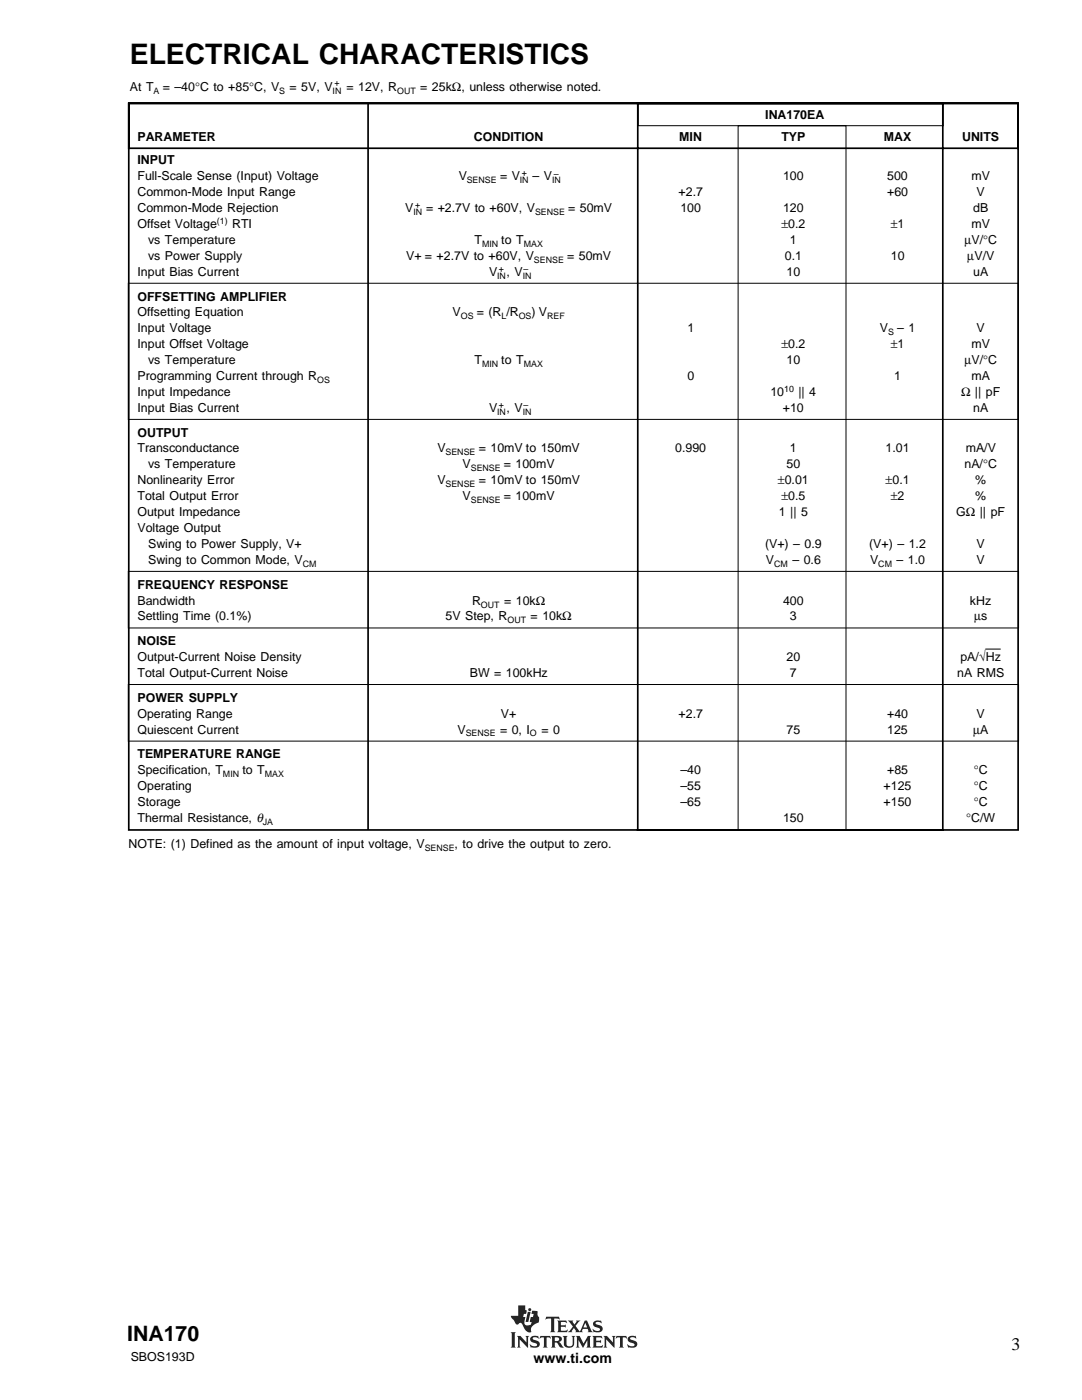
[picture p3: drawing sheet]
<svg xmlns="http://www.w3.org/2000/svg" width="216mm" height="279mm" viewBox="0 0 216 279" stroke-linecap="round" stroke-linejoin="round" font-family="sans-serif">
<defs><g id="words">
<text font-size="5.6" x="25.9" y="12.8">ELECTRICAL CHARACTERISTICS</text>
<text font-size="4.2" x="25.4" y="267.7">INA170</text>
<text font-size="3.5" x="201.8" y="269.3">3</text>
<text font-size="2.8" x="106.5" y="272">www.ti.com</text>
<g font-size="2.5">
<text x="25.9" y="18.1">At T</text>
<text x="32.5" y="18.1">= –40°C to +85°C, V</text>
<text x="57.8" y="18.1">= 5V, V</text>
<text x="69.1" y="18.1">= 12V, R</text>
<text x="83.9" y="18.1">= 25kΩ, unless otherwise noted.</text>
<text x="152.7" y="23.8">INA170EA</text>
<text x="27.4" y="28.2">PARAMETER</text>
<text x="94.6" y="28.2">CONDITION</text>
<text x="135.6" y="28.2">MIN</text>
<text x="155.9" y="28.2">TYP</text>
<text x="176.4" y="28.2">MAX</text>
<text x="192" y="28.2">UNITS</text>
<text x="27.4" y="32.8">INPUT</text>
<text x="27.4" y="36">Full-Scale Sense (Input) Voltage</text>
<text x="91.5" y="36">V</text>
<text x="99.8" y="36">= V</text>
<text x="106.3" y="36">– V</text>
<text x="156.3" y="36">100</text>
<text x="177" y="36">500</text>
<text x="193.8" y="36">mV</text>
<text x="27.4" y="39.2">Common-Mode Input Range</text>
<text x="135.4" y="39.2">+2.7</text>
<text x="177" y="39.2">+60</text>
<text x="194.9" y="39.2">V</text>
<text x="27.4" y="45.5">Offset Voltage</text>
<text x="27.4" y="42.3">Common-Mode Rejection</text>
<text x="46.3" y="45.5">RTI</text>
<text x="80.9" y="42.3">V</text>
<text x="85" y="42.3">= +2.7V to +60V, V</text>
<text x="113.4" y="42.3">= 50mV</text>
<text x="135.8" y="42.3">100</text>
<text x="155.9" y="45.5">±0.2</text>
<text x="156.2" y="42.3">120</text>
<text x="177.8" y="45.5">±1</text>
<text x="193.8" y="45.5">mV</text>
<text x="194.2" y="42.3">dB</text>
<text x="29.5" y="51.9">vs Power Supply</text>
<text x="29.5" y="48.7">vs Temperature</text>
<text x="81.1" y="51.9">V+ = +2.7V to +60V, V</text>
<text x="94.7" y="48.7">T</text>
<text x="100" y="48.7">to T</text>
<text x="113.2" y="51.9">= 50mV</text>
<text x="156.6" y="51.9">0.1</text>
<text x="157.6" y="48.7">1</text>
<text x="177.8" y="51.9">10</text>
<text x="192.4" y="48.7">µV/°C</text>
<text x="193" y="51.9">µV/V</text>
<text x="27.4" y="55">Input Bias Current</text>
<text x="27.4" y="60">OFFSETTING AMPLIFIER</text>
<text x="97.6" y="55">V</text>
<text x="101.1" y="55">, V</text>
<text x="156.9" y="55">10</text>
<text x="194.2" y="55">uA</text>
<text x="27.4" y="63.2">Offsetting Equation</text>
<text x="90.3" y="63.2">V</text>
<text x="95.1" y="63.2">= (R /R</text>
<text x="106" y="63.2">) V</text>
<text x="27.4" y="66.3">Input Voltage</text>
<text x="27.4" y="69.5">Input Offset Voltage</text>
<text x="137.2" y="66.3">1</text>
<text x="155.9" y="69.5">±0.2</text>
<text x="175.6" y="66.3">V</text>
<text x="177.8" y="69.5">±1</text>
<text x="179" y="66.3">– 1</text>
<text x="193.8" y="69.5">mV</text>
<text x="194.9" y="66.3">V</text>
<text x="27.4" y="75.9">Programming Current through R</text>
<text x="29.5" y="72.7">vs Temperature</text>
<text x="94.7" y="72.7">T</text>
<text x="100" y="72.7">to T</text>
<text x="137.2" y="75.9">0</text>
<text x="156.9" y="72.7">10</text>
<text x="178.4" y="75.9">1</text>
<text x="192.4" y="72.7">µV/°C</text>
<text x="193.8" y="75.9">mA</text>
<text x="27.4" y="79">Input Impedance</text>
<text x="27.4" y="82.2">Input Bias Current</text>
<text x="97.6" y="82.2">V</text>
<text x="101.1" y="82.2">, V</text>
<text x="153.7" y="79">10</text>
<text x="156.2" y="82.2">+10</text>
<text x="159.3" y="79">|| 4</text>
<text x="191.8" y="79">Ω || pF</text>
<text x="194.2" y="82.2">nA</text>
<text x="27.4" y="87.1">OUTPUT</text>
<text x="27.4" y="90.3">Transconductance</text>
<text x="29.5" y="93.5">vs Temperature</text>
<text x="87.3" y="90.3">V</text>
<text x="92.3" y="93.5">V</text>
<text x="95.5" y="90.3">= 10mV to 150mV</text>
<text x="100.5" y="93.5">= 100mV</text>
<text x="134.7" y="90.3">0.990</text>
<text x="156.9" y="93.5">50</text>
<text x="157.6" y="90.3">1</text>
<text x="176.7" y="90.3">1.01</text>
<text x="192.4" y="93.5">nA/°C</text>
<text x="192.7" y="90.3">mA/V</text>
<text x="27.4" y="96.6">Nonlinearity Error</text>
<text x="27.4" y="99.8">Total Output Error</text>
<text x="87.3" y="96.6">V</text>
<text x="92.3" y="99.8">V</text>
<text x="95.5" y="96.6">= 10mV to 150mV</text>
<text x="100.5" y="99.8">= 100mV</text>
<text x="155.2" y="96.6">±0.01</text>
<text x="155.9" y="99.8">±0.5</text>
<text x="176.7" y="96.6">±0.1</text>
<text x="177.8" y="99.8">±2</text>
<text x="194.6" y="96.6">%</text>
<text x="194.6" y="99.8">%</text>
<text x="27.4" y="103">Output Impedance</text>
<text x="27.4" y="106.2">Voltage Output</text>
<text x="155.4" y="103">1 || 5</text>
<text x="190.8" y="103">GΩ || pF</text>
<text x="29.5" y="109.3">Swing to Power Supply, V+</text>
<text x="29.5" y="112.5">Swing to Common Mode, V</text>
<text x="152.7" y="109.3">(V+) – 0.9</text>
<text x="152.8" y="112.5">V</text>
<text x="158.1" y="112.5">– 0.6</text>
<text x="173.4" y="109.3">(V+) – 1.2</text>
<text x="173.7" y="112.5">V</text>
<text x="178.9" y="112.5">– 1.0</text>
<text x="194.9" y="112.5">V</text>
<text x="194.9" y="109.3">V</text>
<text x="27.4" y="117.5">FREQUENCY RESPONSE</text>
<text x="27.4" y="120.6">Bandwidth</text>
<text x="27.4" y="123.8">Settling Time (0.1%)</text>
<text x="88.9" y="123.8">5V Step, R</text>
<text x="94.2" y="120.6">R</text>
<text x="100.6" y="120.7">= 10kΩ</text>
<text x="105.9" y="123.8">= 10kΩ</text>
<text x="156.3" y="120.7">400</text>
<text x="157.6" y="123.8">3</text>
<text x="193.6" y="120.7">kHz</text>
<text x="194.4" y="123.8">µs</text>
<text x="27.4" y="128.8">NOISE</text>
<text x="27.4" y="132">Output-Current Noise Density</text>
<text x="156.9" y="132">20</text>
<text x="191.6" y="132">pA/√Hz</text>
<text x="27.4" y="135.1">Total Output-Current Noise</text>
<text x="93.7" y="135.1">BW = 100kHz</text>
<text x="157.6" y="135.1">7</text>
<text x="191" y="135.1">nA RMS</text>
<text x="27.4" y="140">POWER SUPPLY</text>
<text x="27.4" y="143.2">Operating Range</text>
<text x="99.9" y="143.2">V+</text>
<text x="135.4" y="143.2">+2.7</text>
<text x="177" y="143.2">+40</text>
<text x="194.9" y="143.2">V</text>
<text x="27.4" y="146.4">Quiescent Current</text>
<text x="91.3" y="146.4">V</text>
<text x="99.8" y="146.4">= 0, I</text>
<text x="108" y="146.4">= 0</text>
<text x="156.9" y="146.4">75</text>
<text x="177" y="146.4">125</text>
<text x="194.2" y="146.4">µA</text>
<text x="27.4" y="151.3">TEMPERATURE RANGE</text>
<text x="27.4" y="154.5">Specification, T</text>
<text x="48.4" y="154.5">to T</text>
<text x="135.8" y="154.5">–40</text>
<text x="177" y="154.5">+85</text>
<text x="194.3" y="154.5">°C</text>
<text x="27.4" y="157.7">Operating</text>
<text x="27.4" y="160.9">Storage</text>
<text x="135.8" y="157.7">–55</text>
<text x="135.8" y="160.9">–65</text>
<text x="176.3" y="157.7">+125</text>
<text x="176.3" y="160.9">+150</text>
<text x="194.3" y="157.7">°C</text>
<text x="194.3" y="160.9">°C</text>
<text x="27.4" y="164">Thermal Resistance, θ</text>
<text x="156.3" y="164">150</text>
<text x="192.8" y="164">°C/W</text>
<text x="25.7" y="169.3">NOTE: (1) Defined as the amount of input voltage, V</text>
<text x="90.7" y="169.3">, to drive the output to zero.</text>
<text x="26.1" y="271.6">SBOS193D</text>
</g>
<g font-size="1.8">
<text x="66.7" y="17.2">+</text>
<text x="30.6" y="18.7">A</text>
<text x="55.7" y="18.7">S</text>
<text x="66.4" y="18.7">IN</text>
<text x="79.2" y="18.7">OUT</text>
<text x="104.1" y="35.1">+</text>
<text x="110.5" y="35.3">–</text>
<text x="82.8" y="41.5">+</text>
<text x="93.1" y="36.6">SENSE</text>
<text x="103.8" y="36.6">IN</text>
<text x="110.2" y="36.6">IN</text>
<text x="43.3" y="44.8">(1)</text>
<text x="82.5" y="42.9">IN</text>
<text x="106.8" y="42.9">SENSE</text>
<text x="96.2" y="49.3">MIN</text>
<text x="104.5" y="49.3">MAX</text>
<text x="106.6" y="52.5">SENSE</text>
<text x="99.2" y="55.6">IN</text>
<text x="99.6" y="54.2">+</text>
<text x="104.3" y="55.6">IN</text>
<text x="104.5" y="54.3">–</text>
<text x="91.9" y="63.7">OS</text>
<text x="100.1" y="63.7">L</text>
<text x="103.5" y="63.7">OS</text>
<text x="109.2" y="63.7">REF</text>
<text x="177.2" y="66.9">S</text>
<text x="63.3" y="76.4">OS</text>
<text x="96.2" y="73.2">MIN</text>
<text x="104.5" y="73.2">MAX</text>
<text x="99.2" y="82.8">IN</text>
<text x="99.6" y="81.4">+</text>
<text x="104.3" y="82.8">IN</text>
<text x="104.5" y="81.5">–</text>
<text x="156.5" y="78.3">10</text>
<text x="88.9" y="90.9">SENSE</text>
<text x="93.9" y="94.1">SENSE</text>
<text x="88.9" y="97.2">SENSE</text>
<text x="93.9" y="100.4">SENSE</text>
<text x="60.4" y="113.1">CM</text>
<text x="154.5" y="113.1">CM</text>
<text x="175.3" y="113.1">CM</text>
<text x="96" y="121.2">OUT</text>
<text x="101.3" y="124.4">OUT</text>
<text x="92.9" y="147">SENSE</text>
<text x="105.7" y="147">O</text>
<text x="44.5" y="155.1">MIN</text>
<text x="52.8" y="155.1">MAX</text>
<text x="52.5" y="164.6">JA</text>
<text x="84.8" y="169.9">SENSE</text>
</g>
</g></defs>
<g fill="#231f20">
<path d="M103.4 260.5h1.4v.9l.3 .1-.1 .7h-.5l-.1 .6h.4l-.2 1a.56 .56 0 0 0 .5 .7l.8-.1 .2-.6h-.4l.2-1h.4l.2-.6h-.5l.2-.6 1.1 .1-.1 .7 .4 .4v.7a.5 .5 0 0 1-.6 .6l-1 .8v.7a.2 .2 0 0 1 0 .2 .2 .2 0 0 1-.2 .1 2 2 0 0 1-1.6-1.6 .44 .44 0 0 0-.4-.3 .44 .44 0 0 0-.4 .3h-.3l-.2-.1-.9-1.3-.1-.3h1.5z" fill-rule="evenodd"/>
<path d="M105.3 261.8h.6l-.5 2h-.5z" fill-rule="evenodd"/>
<path d="M118.5 263.8l.4-.2 1-.1 .2 .6-.6-.3-.6 .1a.34 .34 0 0 0 0 .4 .34 .34 0 0 0 .4 .1 .77 .77 0 0 1 .9 .4 .77 .77 0 0 1-.2 .9l-.5 .2h-1l-.3-.7 .6 .4h.5a.36 .36 0 0 0 .4-.4 .36 .36 0 0 0-.5-.2 .75 .75 0 0 1-.7-.4 .75 .75 0 0 1 0-.8z" fill-rule="evenodd"/>
<path d="M111.2 263.5h1.8l.1 .6-.4-.3-.8 .1v.6h.8l.2-.2v.7l-.3-.2h-.7v.7l1 .1 .3-.3-.1 .6h-1.9l.2-.4v-1.6z" fill-rule="evenodd"/>
<path d="M109 262.8h2.5l.2 .6-.5-.3-.6 .1v2.4l.2 .3h-1l.2-.3v-2.4l-.7-.1-.4 .3z" fill-rule="evenodd"/>
<path d="M113.3 263.5h1.1l-.1 .3 .3 .5 .5-.6-.2-.2h.9l-1 1.1 .9 1.1 1-2.2h.4l.9 2.1 .3 .3h-1l.1-.2-.1-.5h-1l-.2 .5 .2 .2h-1.5l.1-.3-.4-.6-.4 .7 .1 .2h-.9l1-1.2z" fill-rule="evenodd"/>
<circle cx="105.7" cy="261.4" r=".31"/>
</g>
<path d="M116.8 264l.4 .9h-.8z" fill="#fff"/>
<g fill="#231f20">
<path d="M101.9 265.9h1l-.2 .2v2.6l.2 .2h-1l.2-.2v-2.6z" fill-rule="evenodd"/>
<path d="M103.2 266.6h.6l1.3 1.3-.1-1-.2-.3h.8l-.2 .3v2.1l-1.7-1.7v1.4l.2 .2h-.7l.2-.2v-1.8z" fill-rule="evenodd"/>
<path d="M112.3 266.6h.9l-.2 .3v1.4l.2 .3 .3 .1 .5-.1 .3-.3v-1.4l-.2-.3h.7l-.2 .3v1.3a1.05 1.05 0 0 1-1.1 .8 1.05 1.05 0 0 1-1-.8v-1.3z" fill-rule="evenodd"/>
<path d="M107.8 266.6h2l.1 .6-.4-.3-.4 .1v1.7l.2 .2h-1l.2-.3v-1.6l-.5-.1-.3 .3z" fill-rule="evenodd"/>
<path d="M106 266.8l.4-.2h1l.1 .5-.8-.2a.28 .28 0 0 0-.4 .1 .28 .28 0 0 0 .3 .4 .94 .94 0 0 1 1.1 1.1l-.6 .4-1.2 .1-.2-.7 .8 .4 .6-.1a.65 .65 0 0 0-.8-.7 .63 .63 0 0 1-.5-.4 .63 .63 0 0 1 .2-.7z" fill-rule="evenodd"/>
<path d="M114.9 266.6h.8l.7 1.5 .9-1.5h.6l-.2 .3v1.8l.3 .2h-1l.2-.2v-1.2l-.9 1.5-.9-1.6v1.2l.2 .3h-.7l.2-.3v-1.6z" fill-rule="evenodd"/>
<path d="M120.4 266.6h.7l1.2 1.3v-1l-.2-.3h.7l-.2 .3v2.1l-1.6-1.7v1.4l.2 .2h-.8l.2-.2v-1.8z" fill-rule="evenodd"/>
<path d="M118.2 266.6h1.8l.2 .6-.5-.3-.7 .1v.6h.7l.2-.2v.6l-.2-.1h-.7v.7l.9 .1 .4-.3-.1 .5h-2l.2-.2v-1.8z" fill-rule="evenodd"/>
<path d="M123 266.6h2l.1 .6-.3-.3-.5 .1v1.7l.2 .2h-1l.2-.2v-1.7l-.4-.1-.5 .3z" fill-rule="evenodd"/>
<path d="M125.4 266.8a1.44 1.44 0 0 1 1.3-.1l.1-.1 .2 .5-.4-.2a.51 .51 0 0 0-.8 .3l.1 .1a1.26 1.26 0 0 1 1.3 .9l-.3 .6-.6 .2h-.9l-.3-.7 .8 .4 .7-.1a.38 .38 0 0 0-.1-.5 .38 .38 0 0 0-.4-.1 .72 .72 0 0 1-.8-.3 .72 .72 0 0 1 .1-.9z" fill-rule="evenodd"/>
<path d="M110 266.6h1.3a.62 .62 0 0 1 .8 .5 .62 .62 0 0 1-.6 .7l1 1-.2 .2a1.03 1.03 0 0 1-1.1-.9l-.5-.2v.8l.2 .2h-.9l.2-.3v-1.6z" fill-rule="evenodd"/>
</g>
<path d="M110.7 266.9h.4a.39 .39 0 0 1 .5 .3 .39 .39 0 0 1-.4 .4h-.5z" fill-rule="evenodd" fill="#fff"/>
<path d="M127.3 20.5h60.9v4.6h-60.9zM25.6 56.5h177.6v27.2h-177.6zM25.6 114h177.6v11.3h-177.6z" fill="none" stroke="#000" stroke-width=".2"/>
<path d="M25.7 20.6h177.5v9h-177.5zM25.7 20.6h177.5v145h-177.5zM127.3 20.6h60.8v145h-60.8z" fill="none" stroke="#000" stroke-width=".34"/>
<path d="M158.6 36.9h16.3v3.6h-16.3z" fill-rule="evenodd" fill="#fff"/>
<path d="M147.3 25.1h21.5v140.6h-21.5zM25.6 136.6h177.6v11.3h-177.6zM196.6 129.5h3.1" fill="none" stroke="#000" stroke-width=".2"/>
<path d="M73.4 20.6v145" fill="none" stroke="#000" stroke-width=".34"/>
<use href="#words"/>
</svg>
